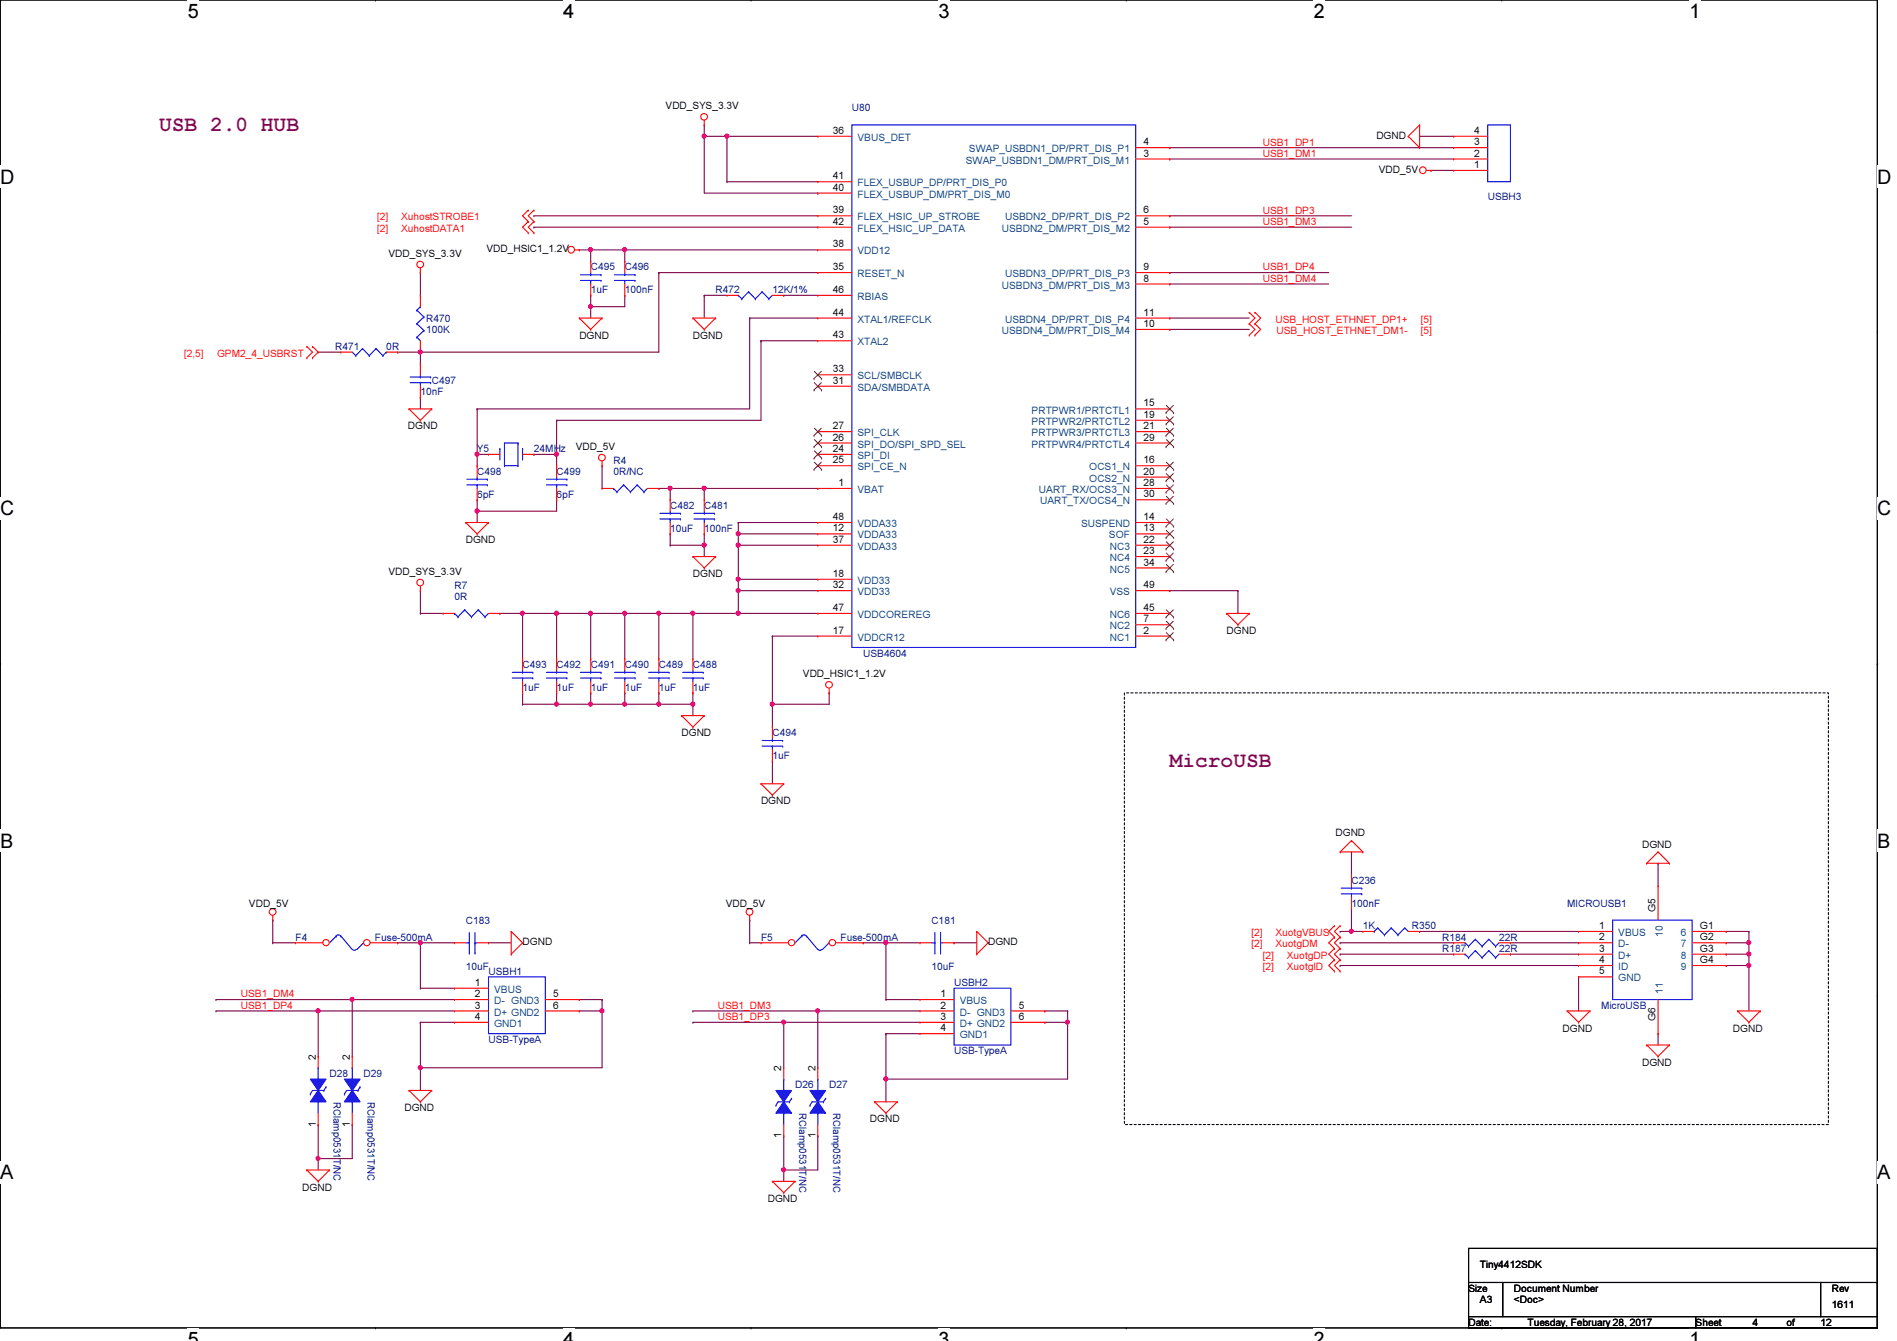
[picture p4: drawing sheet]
<svg xmlns="http://www.w3.org/2000/svg" width="297mm" height="210mm" viewBox="0 0 297 210" stroke-linecap="round" stroke-linejoin="round" font-family="sans-serif">
<defs><g id="words">
<g font-size="3.3" fill="#800080">
<text x="24.9" y="20.5">USB 2.0 HUB</text>
<text x="183.2" y="120.1">MicroUSB</text>
</g>
<g font-size="3.1">
<text x="29.4" y="2.8">5</text>
<text x="88.2" y="2.8">4</text>
<text x="147" y="2.8">3</text>
<text x="205.7" y="2.8">2</text>
<text x="264.5" y="2.8">1</text>
<text x="0" y="28.7">D</text>
<text x="294" y="28.7">D</text>
<text x="0" y="80.7">C</text>
<text x="294" y="80.7">C</text>
<text x="0" y="132.7">B</text>
<text x="294" y="132.7">B</text>
<text x="0" y="184.6">A</text>
<text x="294" y="184.6">A</text>
<text x="29.4" y="210.7">5</text>
<text x="88.2" y="210.7">4</text>
<text x="147" y="210.7">3</text>
<text x="205.7" y="210.7">2</text>
<text x="264.5" y="210.7">1</text>
</g>
<g font-size="1.6">
<text x="104.2" y="17.1">VDD_SYS_3.3V</text>
<text x="130.4" y="21">36</text>
<text x="179.1" y="22.7">4</text>
<text x="215.5" y="21.7">DGND</text>
<text x="230.8" y="22.7">3</text>
<text x="230.8" y="21">4</text>
<text x="130.4" y="29.8">40</text>
<text x="130.4" y="28.1">41</text>
<text x="179.1" y="24.5">3</text>
<text x="215.9" y="27.1">VDD_5V</text>
<text x="230.8" y="26.3">1</text>
<text x="230.8" y="24.5">2</text>
<text x="130.4" y="33.4">39</text>
<text x="130.4" y="35.2">42</text>
<text x="179.1" y="35.2">5</text>
<text x="179.1" y="33.4">6</text>
<text x="60.8" y="40.2">VDD_SYS_3.3V</text>
<text x="76.2" y="39.5">VDD_HSIC1_1.2V</text>
<text x="130.4" y="38.7">38</text>
<text x="130.4" y="42.3">35</text>
<text x="130.4" y="45.8">46</text>
<text x="179.1" y="44.1">8</text>
<text x="179.1" y="42.3">9</text>
<text x="90.7" y="53">DGND</text>
<text x="108.5" y="53">DGND</text>
<text x="130.4" y="53">43</text>
<text x="130.4" y="49.4">44</text>
<text x="179.1" y="51.2">10</text>
<text x="179.1" y="49.4">11</text>
<text x="130.4" y="58.3">33</text>
<text x="130.4" y="60.1">31</text>
<text x="179.1" y="63.6">15</text>
<text x="179.1" y="65.4">19</text>
<text x="63.9" y="67.2">DGND</text>
<text x="90.2" y="70.4">VDD_5V</text>
<text x="130.4" y="70.7">24</text>
<text x="130.4" y="69">26</text>
<text x="130.4" y="67.2">27</text>
<text x="179.1" y="67.2">21</text>
<text x="179.1" y="69">29</text>
<text x="130.4" y="72.5">25</text>
<text x="131.3" y="76.1">1</text>
<text x="179.1" y="72.5">16</text>
<text x="179.1" y="74.3">20</text>
<text x="179.1" y="76.1">28</text>
<text x="179.1" y="77.9">30</text>
<text x="130.4" y="83.2">12</text>
<text x="130.4" y="81.4">48</text>
<text x="179.1" y="83.2">13</text>
<text x="179.1" y="81.4">14</text>
<text x="72.9" y="85">DGND</text>
<text x="130.4" y="85">37</text>
<text x="179.1" y="85">22</text>
<text x="179.1" y="86.7">23</text>
<text x="179.1" y="88.5">34</text>
<text x="60.8" y="90">VDD_SYS_3.3V</text>
<text x="108.5" y="90.3">DGND</text>
<text x="130.4" y="90.3">18</text>
<text x="130.4" y="92.1">32</text>
<text x="130.4" y="95.6">47</text>
<text x="179.1" y="95.6">45</text>
<text x="179.1" y="92.1">49</text>
<text x="130.4" y="99.2">17</text>
<text x="179.1" y="99.2">2</text>
<text x="179.1" y="97.4">7</text>
<text x="192.1" y="99.2">DGND</text>
<text x="125.7" y="106">VDD_HSIC1_1.2V</text>
<text x="106.7" y="115.2">DGND</text>
<text x="119.2" y="125.9">DGND</text>
<text x="209.1" y="130.9">DGND</text>
<text x="257.1" y="132.7">DGND</text>
<text x="39" y="141.9">VDD_5V</text>
<text x="113.7" y="141.9">VDD_5V</text>
<text x="259.2" y="142.8" transform="rotate(-90 259.2 142.8)">G5</text>
<text x="81.8" y="148">DGND</text>
<text x="154.7" y="148">DGND</text>
<text x="250.4" y="145.4">1</text>
<text x="250.4" y="147.2">2</text>
<text x="250.4" y="149">3</text>
<text x="266.2" y="145.4">G1</text>
<text x="266.2" y="147.2">G2</text>
<text x="266.2" y="149">G3</text>
<text x="74.4" y="154.3">1</text>
<text x="250.4" y="150.7">4</text>
<text x="250.4" y="152.5">5</text>
<text x="266.2" y="150.7">G4</text>
<text x="74.4" y="156.1">2</text>
<text x="74.4" y="157.9">3</text>
<text x="74.4" y="159.6">4</text>
<text x="86.6" y="156.1">5</text>
<text x="86.6" y="157.9">6</text>
<text x="147.3" y="156.1">1</text>
<text x="147.3" y="157.9">2</text>
<text x="147.3" y="159.6">3</text>
<text x="147.3" y="161.4">4</text>
<text x="159.5" y="157.9">5</text>
<text x="159.5" y="159.6">6</text>
<text x="244.7" y="161.5">DGND</text>
<text x="259.2" y="159.9" transform="rotate(-90 259.2 159.9)">G6</text>
<text x="271.4" y="161.5">DGND</text>
<text x="49.4" y="165.9" transform="rotate(-90 49.4 165.9)">2</text>
<text x="54.8" y="165.9" transform="rotate(-90 54.8 165.9)">2</text>
<text x="122.3" y="167.7" transform="rotate(-90 122.3 167.7)">2</text>
<text x="127.7" y="167.7" transform="rotate(-90 127.7 167.7)">2</text>
<text x="257.1" y="166.8">DGND</text>
<text x="63.3" y="173.9">DGND</text>
<text x="49.4" y="176.4" transform="rotate(-90 49.4 176.4)">1</text>
<text x="54.8" y="176.4" transform="rotate(-90 54.8 176.4)">1</text>
<text x="122.3" y="178.1" transform="rotate(-90 122.3 178.1)">1</text>
<text x="127.7" y="178.1" transform="rotate(-90 127.7 178.1)">1</text>
<text x="136.2" y="175.7">DGND</text>
<text x="47.3" y="186.4">DGND</text>
<text x="120.2" y="188.1">DGND</text>
<text x="230" y="202.2">Size</text>
<text x="231.7" y="198.5">Tiny4412SDK</text>
<text x="231.7" y="204">A3</text>
<text x="237.1" y="204">&lt;Doc&gt;</text>
<text x="237.1" y="202.2">Document Number</text>
<text x="286.8" y="202.2">Rev</text>
<text x="230" y="207.5">Date:</text>
<text x="239.2" y="207.5">Tuesday, February 28, 2017</text>
<text x="265.5" y="207.5">Sheet</text>
<text x="274.4" y="207.5">4</text>
<text x="279.7" y="207.5">of</text>
<text x="285.1" y="207.5">12</text>
<text x="286.8" y="204.7">1611</text>
</g>
<g font-size="1.6" fill="#000080">
<text x="133.4" y="17.4">U80</text>
<text x="233" y="31.3">USBH3</text>
<text x="92.5" y="42.3">C495</text>
<text x="92.5" y="45.9">1uF</text>
<text x="97.8" y="42.3">C496</text>
<text x="97.8" y="45.9">100nF</text>
<text x="112.1" y="45.9">R472</text>
<text x="120.9" y="45.9">12K/1%</text>
<text x="66.7" y="50.3">R470</text>
<text x="66.7" y="52.1">100K</text>
<text x="52.5" y="54.8">R471</text>
<text x="60.5" y="54.8">0R</text>
<text x="65.8" y="61.9">10nF</text>
<text x="67.6" y="60.1">C497</text>
<text x="74.7" y="70.8">Y5</text>
<text x="83.6" y="70.8">24MHz</text>
<text x="74.7" y="74.3">C498</text>
<text x="74.7" y="77.9">6pF</text>
<text x="87.2" y="74.3">C499</text>
<text x="87.2" y="77.9">6pF</text>
<text x="96.1" y="72.6">R4</text>
<text x="96.1" y="74.3">0R/NC</text>
<text x="104.9" y="79.7">C482</text>
<text x="104.9" y="83.2">10uF</text>
<text x="110.3" y="79.7">C481</text>
<text x="110.3" y="83.2">100nF</text>
<text x="71.2" y="92.1">R7</text>
<text x="71.2" y="93.9">0R</text>
<text x="81.8" y="104.6">C493</text>
<text x="87.2" y="104.6">C492</text>
<text x="92.5" y="104.6">C491</text>
<text x="97.8" y="104.6">C490</text>
<text x="103.2" y="104.6">C489</text>
<text x="108.5" y="104.6">C488</text>
<text x="135.2" y="102.8">USB4604</text>
<text x="81.8" y="108.1">1uF</text>
<text x="87.2" y="108.1">1uF</text>
<text x="92.5" y="108.1">1uF</text>
<text x="97.8" y="108.1">1uF</text>
<text x="103.2" y="108.1">1uF</text>
<text x="108.5" y="108.1">1uF</text>
<text x="120.9" y="115.2">C494</text>
<text x="120.9" y="118.8">1uF</text>
<text x="211.6" y="138.3">C236</text>
<text x="211.6" y="141.9">100nF</text>
<text x="245.4" y="141.9">MICROUSB1</text>
<text x="46.3" y="147.2">F4</text>
<text x="58.7" y="147.2">Fuse-500mA</text>
<text x="72.9" y="144.6">C183</text>
<text x="119.2" y="147.2">F5</text>
<text x="131.6" y="147.2">Fuse-500mA</text>
<text x="145.8" y="144.6">C181</text>
<text x="213.4" y="145.5">1K</text>
<text x="221.1" y="145.5">R350</text>
<text x="225.8" y="149">R187</text>
<text x="225.8" y="147.2">R184</text>
<text x="234.7" y="149">22R</text>
<text x="234.7" y="147.2">22R</text>
<text x="72.9" y="151.8">10uF</text>
<text x="76.5" y="152.6">USBH1</text>
<text x="145.8" y="151.8">10uF</text>
<text x="149.4" y="154.3">USBH2</text>
<text x="250.7" y="157.9">MicroUSB</text>
<text x="76.5" y="163.2">USB-TypeA</text>
<text x="149.4" y="165">USB-TypeA</text>
<text x="51.6" y="168.6">D28</text>
<text x="52.2" y="172.5" transform="rotate(90 52.2 172.5)">RClamp0531T/NC</text>
<text x="56.9" y="168.6">D29</text>
<text x="57.6" y="172.5" transform="rotate(90 57.6 172.5)">RClamp0531T/NC</text>
<text x="124.5" y="170.3">D26</text>
<text x="129.8" y="170.3">D27</text>
<text x="125.1" y="174.2" transform="rotate(90 125.1 174.2)">RClamp0531T/NC</text>
<text x="130.5" y="174.2" transform="rotate(90 130.5 174.2)">RClamp0531T/NC</text>
</g>
<g font-size="1.6" fill="#004080">
<text x="134.3" y="22.1">VBUS_DET</text>
<text x="151.7" y="23.8">SWAP_USBDN1_DP/PRT_DIS_P1</text>
<text x="134.3" y="29.2">FLEX_USBUP_DP/PRT_DIS_P0</text>
<text x="151.2" y="25.6">SWAP_USBDN1_DM/PRT_DIS_M1</text>
<text x="134.3" y="34.5">FLEX_HSIC_UP_STROBE</text>
<text x="134.3" y="30.9">FLEX_USBUP_DM/PRT_DIS_M0</text>
<text x="157.4" y="34.5">USBDN2_DP/PRT_DIS_P2</text>
<text x="134.3" y="39.8">VDD12</text>
<text x="134.3" y="36.3">FLEX_HSIC_UP_DATA</text>
<text x="156.9" y="36.3">USBDN2_DM/PRT_DIS_M2</text>
<text x="134.3" y="43.4">RESET_N</text>
<text x="134.3" y="46.9">RBIAS</text>
<text x="156.9" y="45.2">USBDN3_DM/PRT_DIS_M3</text>
<text x="157.4" y="43.4">USBDN3_DP/PRT_DIS_P3</text>
<text x="134.3" y="50.5">XTAL1/REFCLK</text>
<text x="156.9" y="52.3">USBDN4_DM/PRT_DIS_M4</text>
<text x="157.4" y="50.5">USBDN4_DP/PRT_DIS_P4</text>
<text x="134.3" y="59.4">SCL/SMBCLK</text>
<text x="134.3" y="54.1">XTAL2</text>
<text x="134.3" y="61.2">SDA/SMBDATA</text>
<text x="161.5" y="64.7">PRTPWR1/PRTCTL1</text>
<text x="134.3" y="71.8">SPI_DI</text>
<text x="134.3" y="70.1">SPI_DO/SPI_SPD_SEL</text>
<text x="134.3" y="68.3">SPI_CLK</text>
<text x="161.5" y="66.5">PRTPWR2/PRTCTL2</text>
<text x="161.5" y="68.3">PRTPWR3/PRTCTL3</text>
<text x="161.5" y="70.1">PRTPWR4/PRTCTL4</text>
<text x="134.3" y="77.2">VBAT</text>
<text x="134.3" y="73.6">SPI_CE_N</text>
<text x="162.7" y="77.2">UART_RX/OCS3_N</text>
<text x="170.6" y="73.6">OCS1_N</text>
<text x="170.6" y="75.4">OCS2_N</text>
<text x="134.3" y="82.5">VDDA33</text>
<text x="162.9" y="79">UART_TX/OCS4_N</text>
<text x="169.3" y="82.5">SUSPEND</text>
<text x="134.3" y="84.3">VDDA33</text>
<text x="134.3" y="86.1">VDDA33</text>
<text x="173.6" y="84.3">SOF</text>
<text x="173.8" y="86.1">NC3</text>
<text x="173.8" y="87.8">NC4</text>
<text x="173.8" y="89.6">NC5</text>
<text x="134.3" y="91.4">VDD33</text>
<text x="134.3" y="93.2">VDD33</text>
<text x="173.8" y="93.2">VSS</text>
<text x="134.3" y="100.3">VDDCR12</text>
<text x="134.3" y="96.7">VDDCOREREG</text>
<text x="173.8" y="100.3">NC1</text>
<text x="173.8" y="98.5">NC2</text>
<text x="173.8" y="96.7">NC6</text>
<text x="253.4" y="146.5">VBUS</text>
<text x="253.4" y="148.3">D-</text>
<text x="260.4" y="146.7" transform="rotate(-90 260.4 146.7)">10</text>
<text x="263.2" y="146.5">6</text>
<text x="263.2" y="148.3">7</text>
<text x="77.4" y="155.4">VBUS</text>
<text x="253.4" y="150.1">D+</text>
<text x="253.4" y="151.8">ID</text>
<text x="253.4" y="153.6">GND</text>
<text x="260.4" y="155.6" transform="rotate(-90 260.4 155.6)">11</text>
<text x="263.2" y="150.1">8</text>
<text x="263.2" y="151.8">9</text>
<text x="77.4" y="157.2">D- GND3</text>
<text x="77.4" y="159">D+ GND2</text>
<text x="77.4" y="160.7">GND1</text>
<text x="150.3" y="157.2">VBUS</text>
<text x="150.3" y="159">D- GND3</text>
<text x="150.3" y="160.7">D+ GND2</text>
<text x="150.3" y="162.5">GND1</text>
</g>
<g font-size="1.6" fill="#f00">
<text x="197.7" y="22.8">USB1_DP1</text>
<text x="197.7" y="24.6">USB1_DM1</text>
<text x="59.1" y="34.5">[2]</text>
<text x="62.8" y="34.5">XuhostSTROBE1</text>
<text x="197.7" y="35.2">USB1_DM3</text>
<text x="197.7" y="33.4">USB1_DP3</text>
<text x="59.1" y="36.3">[2]</text>
<text x="62.8" y="36.3">XuhostDATA1</text>
<text x="197.7" y="44.1">USB1_DM4</text>
<text x="197.7" y="42.3">USB1_DP4</text>
<text x="199.7" y="50.5">USB_HOST_ETHNET_DP1+</text>
<text x="199.9" y="52.3">USB_HOST_ETHNET_DM1-</text>
<text x="222.5" y="52.3">[5]</text>
<text x="222.5" y="50.5">[5]</text>
<text x="28.8" y="55.8">[2,5]</text>
<text x="34" y="55.8">GPM2_4_USBRST</text>
<text x="196" y="148.3">[2]</text>
<text x="196" y="146.5">[2]</text>
<text x="199.7" y="148.3">XuotgDM</text>
<text x="199.7" y="146.5">XuotgVBUS</text>
<text x="197.7" y="150.1">[2]</text>
<text x="197.7" y="151.8">[2]</text>
<text x="201.5" y="150.1">XuotgDP</text>
<text x="201.5" y="151.8">XuotgID</text>
<text x="37.7" y="156.1">USB1_DM4</text>
<text x="37.7" y="157.9">USB1_DP4</text>
<text x="112.4" y="159.7">USB1_DP3</text>
<text x="112.4" y="157.9">USB1_DM3</text>
</g>
</g></defs>
<path d="M0 0h294v207.9h-294z" fill="none" stroke="#000" stroke-width=".17"/>
<g fill="#fff">
<path d="M29.4 0h1.8v3.5h-1.8z"/>
<path d="M29.4 207.9h1.8v2h-1.8z"/>
</g>
<path d="M58.8 0h.1M58.8 207.9h.1" fill="none" stroke="#000" stroke-width=".17"/>
<g fill="#fff">
<path d="M88.2 0h1.7v3.5h-1.7z"/>
<path d="M88.2 207.9h1.7v2h-1.7z"/>
</g>
<path d="M117.6 0h.1M117.6 207.9h.1" fill="none" stroke="#000" stroke-width=".17"/>
<g fill="#fff">
<path d="M147 0h1.7v3.5h-1.7z"/>
<path d="M147 207.9h1.7v2h-1.7z"/>
</g>
<path d="M176.4 0h.1M176.4 207.9h.1" fill="none" stroke="#000" stroke-width=".17"/>
<g fill="#fff">
<path d="M205.7 0h1.8v3.5h-1.8z"/>
<path d="M205.7 207.9h1.8v2h-1.8z"/>
</g>
<path d="M235.2 0h.1M235.2 207.9h.1" fill="none" stroke="#000" stroke-width=".17"/>
<g fill="#fff">
<path d="M264.5 0h1.8v3.5h-1.8z"/>
<path d="M264.5 207.9h1.8v2h-1.8z"/>
<path d="M0 26h2.3v3.4h-2.3z"/>
<path d="M294 26h2.2v3.4h-2.2z"/>
<path d="M0 77.9h2.3v3.5h-2.3z"/>
<path d="M294 77.9h2.2v3.5h-2.2z"/>
</g>
<path d="M0 51.9h.1M294 51.9h.1" fill="none" stroke="#000" stroke-width=".17"/>
<g fill="#fff">
<path d="M0 129.9h2.1v3.4h-2.1z"/>
<path d="M294 129.9h2v3.4h-2z"/>
</g>
<path d="M0 103.9h.1M294 103.9h.1" fill="none" stroke="#000" stroke-width=".17"/>
<path d="M0 103.9h.1M294 103.9h.1" fill="none" stroke="#000" stroke-width=".16"/>
<g fill="#fff">
<path d="M0 181.8h2.1v3.5h-2.1z"/>
<path d="M294 181.8h2v3.5h-2z"/>
</g>
<path d="M0 155.9h.1M294 155.9h.1" fill="none" stroke="#000" stroke-width=".17"/>
<path d="M176.1 108.5h110.2v67.5h-110.2z" fill="none" stroke="#000" stroke-width=".17" stroke-dasharray=".3 .3"/>
<path d="M128.1 158.2h.1M128.1 158.2h16M163.6 158.2h.1M163.6 158.2h3.6M138.7 161.8h.1M138.7 161.8v7.1M138.7 161.8h5.4" fill="none" stroke="#800040" stroke-width=".17"/>
<circle cx="128" cy="158.2" r=".32" fill="#f0f"/>
<circle cx="128" cy="158.2" r=".32" fill="none" stroke="#f0f" stroke-width=".17"/>
<path d="M122.7 160h.1M122.7 160h21.4" fill="none" stroke="#800040" stroke-width=".17"/>
<circle cx="122.7" cy="160" r=".32" fill="#f0f"/>
<circle cx="122.7" cy="160" r=".32" fill="none" stroke="#f0f" stroke-width=".17"/>
<path d="M167.2 158.2h.1M167.2 158.2v1.8h-3.6M138.7 168.9h.1M138.7 168.9h28.5M163.6 160h.1" fill="none" stroke="#800040" stroke-width=".17"/>
<circle cx="138.7" cy="168.9" r=".32" fill="#f0f"/>
<circle cx="138.7" cy="168.9" r=".32" fill="none" stroke="#f0f" stroke-width=".17"/>
<path d="M138.7 147.6h.1M138.7 147.6v8.9M138.7 168.9h.1M138.7 168.9v3.6" fill="none" stroke="#800040" stroke-width=".17"/>
<circle cx="138.7" cy="147.5" r=".32" fill="#f0f"/>
<circle cx="138.7" cy="147.5" r=".32" fill="none" stroke="#f0f" stroke-width=".17"/>
<path d="M138.7 156.5h.1M138.7 156.5h5.4M167.2 160h.1M167.2 160v8.9" fill="none" stroke="#800040" stroke-width=".17"/>
<circle cx="167.1" cy="160" r=".32" fill="#f0f"/>
<circle cx="167.1" cy="160" r=".32" fill="none" stroke="#f0f" stroke-width=".17"/>
<path d="M49.8 158.2h.1M49.8 158.2h21.4M65.8 160h.1M65.8 160h5.4" fill="none" stroke="#800040" stroke-width=".17"/>
<circle cx="49.8" cy="158.2" r=".32" fill="#f0f"/>
<circle cx="49.8" cy="158.2" r=".32" fill="none" stroke="#f0f" stroke-width=".17"/>
<path d="M55.2 156.5h.1M55.2 156.5h16M90.7 156.5h.1M90.7 156.5h3.6M94.3 156.5h.1M94.3 156.5v1.7M65.8 160h.1M65.8 160v7.1" fill="none" stroke="#800040" stroke-width=".17"/>
<circle cx="55.1" cy="156.4" r=".32" fill="#f0f"/>
<circle cx="55.1" cy="156.4" r=".32" fill="none" stroke="#f0f" stroke-width=".17"/>
<path d="M90.7 158.2h.1M90.7 158.2h3.6M65.8 167.1h.1M65.8 167.1h28.5" fill="none" stroke="#800040" stroke-width=".17"/>
<circle cx="65.8" cy="167.1" r=".32" fill="#f0f"/>
<circle cx="65.8" cy="167.1" r=".32" fill="none" stroke="#f0f" stroke-width=".17"/>
<path d="M65.8 154.7h.1M65.8 154.7h5.4M94.3 158.2h.1M94.3 158.2v8.9M65.8 167.1h.1M65.8 167.1v3.6" fill="none" stroke="#800040" stroke-width=".17"/>
<circle cx="94.2" cy="158.2" r=".32" fill="#f0f"/>
<circle cx="94.2" cy="158.2" r=".32" fill="none" stroke="#f0f" stroke-width=".17"/>
<path d="M65.8 147.6h.1M65.8 147.6v7.1M65.8 147.6h5.4M117.4 144h.1M117.4 144v3.6M138.7 147.6h.1M138.7 147.6h5.4M149.4 147.6h.1M149.4 147.6h3.5" fill="none" stroke="#800040" stroke-width=".17"/>
<circle cx="65.8" cy="147.5" r=".32" fill="#f0f"/>
<circle cx="65.8" cy="147.5" r=".32" fill="none" stroke="#f0f" stroke-width=".17"/>
<path d="M42.7 144h.1M42.7 144v3.6M76.5 147.6h.1M76.5 147.6h3.5M122.7 183.1h.1M122.7 183.1h5.4M122.7 183.1v1.8" fill="none" stroke="#800040" stroke-width=".17"/>
<circle cx="122.7" cy="183.1" r=".32" fill="#f0f"/>
<circle cx="122.7" cy="183.1" r=".32" fill="none" stroke="#f0f" stroke-width=".17"/>
<g fill="none" stroke="#800040" stroke-width=".17">
<path d="M108.5 158.2h.1M108.5 158.2h19.6M128.1 158.2h.1M128.1 158.2v8.9M108.5 160h.1M108.5 160h14.2M122.7 160h.1M122.7 177.8h.1M122.7 160v7.1M122.7 177.8v5.3M128.1 177.8h.1M128.1 177.8v5.3"/>
<path d="M49.8 181.4h.1M49.8 181.4h5.4M49.8 181.4v1.7"/>
</g>
<circle cx="49.8" cy="181.3" r=".32" fill="#f0f"/>
<circle cx="49.8" cy="181.3" r=".32" fill="none" stroke="#f0f" stroke-width=".17"/>
<g fill="none" stroke="#800040" stroke-width=".17">
<path d="M113.8 28.4h.1M113.8 21.3h.1M113.8 28.4h14.3M113.8 21.3v7.1M33.8 156.5h.1M33.8 158.2h.1M33.8 156.5h21.4M33.8 158.2h16M49.8 158.2h.1M49.8 158.2v7.2M55.2 156.5h.1M55.2 156.5v8.9"/>
<path d="M49.8 176h.1M49.8 176v5.4M55.2 176h.1M55.2 176v5.4"/>
</g>
<circle cx="113.8" cy="21.3" r=".32" fill="#f0f"/>
<circle cx="113.8" cy="21.3" r=".32" fill="none" stroke="#f0f" stroke-width=".17"/>
<path d="M83.6 35.6h.1M83.6 33.8h.1M83.6 35.6h44.5M83.6 33.8h44.5M110.3 21.3h.1M110.3 21.3v8.9h17.8M128.1 30.2h.1M110.3 76.5h.1M110.3 76.5v1.7" fill="none" stroke="#800040" stroke-width=".17"/>
<circle cx="110.3" cy="76.4" r=".32" fill="#f0f"/>
<circle cx="110.3" cy="76.4" r=".32" fill="none" stroke="#f0f" stroke-width=".17"/>
<path d="M94.3 72.9h.1M94.3 72.9v3.6M104.9 76.5h5.4M110.3 76.5h.1M110.3 85.3h.1M110.3 85.3v1.8M115.6 81.8h.1M115.6 81.8h12.5" fill="none" stroke="#800040" stroke-width=".17"/>
<circle cx="110.3" cy="85.3" r=".32" fill="#f0f"/>
<circle cx="110.3" cy="85.3" r=".32" fill="none" stroke="#f0f" stroke-width=".17"/>
<path d="M115.6 90.7h.1M115.6 92.5h.1M115.6 90.7h12.5M115.6 92.5h12.5" fill="none" stroke="#800040" stroke-width=".17"/>
<circle cx="115.6" cy="92.4" r=".32" fill="#f0f"/>
<circle cx="115.6" cy="92.4" r=".32" fill="none" stroke="#f0f" stroke-width=".17"/>
<path d="M115.6 96h.1M115.6 96h12.5" fill="none" stroke="#800040" stroke-width=".17"/>
<circle cx="115.6" cy="96" r=".32" fill="#f0f"/>
<circle cx="115.6" cy="96" r=".32" fill="none" stroke="#f0f" stroke-width=".17"/>
<path d="M115.6 81.8h.1M115.6 83.6h.1M115.6 81.8v1.8M115.6 83.6h12.5" fill="none" stroke="#800040" stroke-width=".17"/>
<circle cx="115.6" cy="83.5" r=".32" fill="#f0f"/>
<circle cx="115.6" cy="83.5" r=".32" fill="none" stroke="#f0f" stroke-width=".17"/>
<path d="M115.6 85.3h.1M115.6 85.3v5.4" fill="none" stroke="#800040" stroke-width=".17"/>
<circle cx="115.6" cy="90.7" r=".32" fill="#f0f"/>
<circle cx="115.6" cy="90.7" r=".32" fill="none" stroke="#f0f" stroke-width=".17"/>
<circle cx="115.6" cy="85.3" r=".32" fill="#f0f"/>
<circle cx="115.6" cy="85.3" r=".32" fill="none" stroke="#f0f" stroke-width=".17"/>
<path d="M104.9 76.5h.1M104.9 76.5v1.7M104.9 83.6h.1M104.9 83.6v1.7M115.6 85.3h.1M115.6 90.7h.1M115.6 83.6h.1M115.6 85.3h12.5M115.6 83.6v1.7M115.6 90.7v1.8" fill="none" stroke="#800040" stroke-width=".17"/>
<circle cx="104.9" cy="76.4" r=".32" fill="#f0f"/>
<circle cx="104.9" cy="76.4" r=".32" fill="none" stroke="#f0f" stroke-width=".17"/>
<g fill="none" stroke="#800040" stroke-width=".17">
<path d="M103.2 76.5h.1M103.2 76.5h1.7M104.9 85.3h.1M104.9 85.3h5.4M81.8 108.5h.1M81.8 108.5v1.7M87.2 108.5h.1M87.2 108.5v1.7M103.2 110.2h.1M103.2 110.2h5.3M108.5 110.2h.1M108.5 108.5h.1"/>
<path d="M108.5 108.5v3.5"/>
</g>
<circle cx="108.5" cy="110.2" r=".32" fill="#f0f"/>
<circle cx="108.5" cy="110.2" r=".32" fill="none" stroke="#f0f" stroke-width=".17"/>
<circle cx="103.1" cy="110.2" r=".32" fill="#f0f"/>
<circle cx="103.1" cy="110.2" r=".32" fill="none" stroke="#f0f" stroke-width=".17"/>
<path d="M87.2 110.2h.1M87.2 110.2h5.3M97.8 108.5h.1M97.8 108.5v1.7" fill="none" stroke="#800040" stroke-width=".17"/>
<circle cx="87.1" cy="110.2" r=".32" fill="#f0f"/>
<circle cx="87.1" cy="110.2" r=".32" fill="none" stroke="#f0f" stroke-width=".17"/>
<path d="M103.2 96h.1M103.2 96v7.1M81.8 110.2h.1M81.8 110.2h5.4M92.5 108.5h.1M92.5 108.5v1.7M97.8 110.2h.1M97.8 110.2h5.4" fill="none" stroke="#800040" stroke-width=".17"/>
<circle cx="97.8" cy="110.2" r=".32" fill="#f0f"/>
<circle cx="97.8" cy="110.2" r=".32" fill="none" stroke="#f0f" stroke-width=".17"/>
<path d="M92.5 110.2h.1M92.5 110.2h5.3M103.2 108.5h.1M103.2 108.5v1.7" fill="none" stroke="#800040" stroke-width=".17"/>
<circle cx="92.5" cy="110.2" r=".32" fill="#f0f"/>
<circle cx="92.5" cy="110.2" r=".32" fill="none" stroke="#f0f" stroke-width=".17"/>
<path d="M87.2 96h.1M87.2 96v7.1" fill="none" stroke="#800040" stroke-width=".17"/>
<circle cx="87.1" cy="96" r=".32" fill="#f0f"/>
<circle cx="87.1" cy="96" r=".32" fill="none" stroke="#f0f" stroke-width=".17"/>
<path d="M97.8 96h.1M97.8 96h5.4" fill="none" stroke="#800040" stroke-width=".17"/>
<circle cx="103.1" cy="96" r=".32" fill="#f0f"/>
<circle cx="103.1" cy="96" r=".32" fill="none" stroke="#f0f" stroke-width=".17"/>
<circle cx="97.8" cy="96" r=".32" fill="#f0f"/>
<circle cx="97.8" cy="96" r=".32" fill="none" stroke="#f0f" stroke-width=".17"/>
<path d="M87.2 96h.1M87.2 96h5.3M92.5 96h.1M92.5 96v7.1M97.8 96h.1M97.8 96v7.1M103.2 96h.1M103.2 96h5.3" fill="none" stroke="#800040" stroke-width=".17"/>
<circle cx="92.5" cy="96" r=".32" fill="#f0f"/>
<circle cx="92.5" cy="96" r=".32" fill="none" stroke="#f0f" stroke-width=".17"/>
<path d="M81.8 96h.1M81.8 96v7.1" fill="none" stroke="#800040" stroke-width=".17"/>
<circle cx="81.8" cy="96" r=".32" fill="#f0f"/>
<circle cx="81.8" cy="96" r=".32" fill="none" stroke="#f0f" stroke-width=".17"/>
<path d="M81.8 96h.1M81.8 96h5.4M108.5 96h.1M108.5 96v7.1M115.6 92.5h.1M115.6 92.5v3.5h-7.1" fill="none" stroke="#800040" stroke-width=".17"/>
<circle cx="108.5" cy="96" r=".32" fill="#f0f"/>
<circle cx="108.5" cy="96" r=".32" fill="none" stroke="#f0f" stroke-width=".17"/>
<path d="M92.5 96h.1M92.5 96h5.3M120.9 99.6h.1M120.9 99.6v14.2M120.9 110.2h.1M120.9 110.2h8.9" fill="none" stroke="#800040" stroke-width=".17"/>
<circle cx="120.9" cy="110.2" r=".32" fill="#f0f"/>
<circle cx="120.9" cy="110.2" r=".32" fill="none" stroke="#f0f" stroke-width=".17"/>
<path d="M92.5 39.1h.1M92.5 39.1v1.8M97.8 39.1h.1M97.8 39.1h30.3M120.9 99.6h.1M120.9 99.6h7.2" fill="none" stroke="#800040" stroke-width=".17"/>
<circle cx="97.8" cy="39.1" r=".32" fill="#f0f"/>
<circle cx="97.8" cy="39.1" r=".32" fill="none" stroke="#f0f" stroke-width=".17"/>
<path d="M90.7 39.1h.1M90.7 39.1h1.8M92.5 48h.1M92.5 48v1.8" fill="none" stroke="#800040" stroke-width=".17"/>
<circle cx="92.5" cy="48" r=".32" fill="#f0f"/>
<circle cx="92.5" cy="48" r=".32" fill="none" stroke="#f0f" stroke-width=".17"/>
<path d="M92.5 39.1h.1M92.5 39.1h5.3M92.5 48h.1M97.8 46.2h.1M97.8 46.2v1.8h-5.3" fill="none" stroke="#800040" stroke-width=".17"/>
<circle cx="92.5" cy="39.1" r=".32" fill="#f0f"/>
<circle cx="92.5" cy="39.1" r=".32" fill="none" stroke="#f0f" stroke-width=".17"/>
<path d="M97.8 39.1h.1M97.8 39.1v1.8M65.8 55.1h.1M65.8 55.1v1.8M65.8 55.1h37.4M183.2 92.5h.1M183.2 92.5h10.6M193.8 92.5h.1M193.8 92.5v3.5" fill="none" stroke="#800040" stroke-width=".17"/>
<circle cx="65.8" cy="55.1" r=".32" fill="#f0f"/>
<circle cx="65.8" cy="55.1" r=".32" fill="none" stroke="#f0f" stroke-width=".17"/>
<g fill="none" stroke="#800040" stroke-width=".17">
<path d="M49.8 55.1h.1M49.8 55.1h3.6M62.3 55.1h.1M62.3 55.1h3.5M65.8 42.7h.1M65.8 42.7v3.5M92.5 46.2h.1M92.5 46.2v1.8M103.2 42.7h.1M103.2 42.7h24.9M103.2 42.7v12.4M110.3 46.2h.1"/>
<path d="M110.3 46.2h3.5M110.3 46.2v3.6M117.4 49.8h.1M117.4 49.8v14.2h-42.7M117.4 49.8h10.7M119.2 53.3h.1M119.2 53.3h8.9M122.7 46.2h.1M122.7 46.2h5.4M65.8 62.2h.1M65.8 62.2v1.8M74.7 64h.1"/>
<path d="M87.2 65.8h.1M87.2 65.8v5.3M120.9 119.1h.1M120.9 119.1v3.6"/>
</g>
<circle cx="87.1" cy="71.1" r=".32" fill="#f0f"/>
<circle cx="87.1" cy="71.1" r=".32" fill="none" stroke="#f0f" stroke-width=".17"/>
<path d="M119.2 53.3h.1M119.2 53.3v12.5h-32M74.7 71.1h.1M74.7 71.1h1.8M74.7 71.1v1.8M83.6 71.1h.1M83.6 71.1h3.6M87.2 65.8h.1" fill="none" stroke="#800040" stroke-width=".17"/>
<circle cx="74.7" cy="71.1" r=".32" fill="#f0f"/>
<circle cx="74.7" cy="71.1" r=".32" fill="none" stroke="#f0f" stroke-width=".17"/>
<path d="M87.2 71.1h.1M87.2 71.1v1.8M74.7 80h.1M74.7 80h12.5" fill="none" stroke="#800040" stroke-width=".17"/>
<circle cx="74.7" cy="80" r=".32" fill="#f0f"/>
<circle cx="74.7" cy="80" r=".32" fill="none" stroke="#f0f" stroke-width=".17"/>
<g fill="none" stroke="#800040" stroke-width=".17">
<path d="M110.3 19.6h.1M110.3 19.6v1.7M110.3 21.3h.1M110.3 21.3h17.8M113.8 21.3h.1M183.2 35.6h.1M183.2 33.8h.1M183.2 35.6h28.4M183.2 33.8h28.4M183.2 49.8h.1M183.2 44.4h.1M183.2 42.7h.1"/>
<path d="M183.2 51.6h.1M183.2 49.8h12.4M183.2 44.4h24.9M183.2 42.7h24.9M183.2 51.6h12.4M74.7 64h.1M74.7 78.2h.1M74.7 64v7.1M74.7 78.2v3.6M87.2 78.2h.1M87.2 78.2v1.8M74.7 80h.1"/>
<path d="M110.3 83.6h.1M110.3 83.6v1.7M129.8 108.5h.1M129.8 108.5v1.7"/>
</g>
<circle cx="110.3" cy="21.3" r=".32" fill="#f0f"/>
<circle cx="110.3" cy="21.3" r=".32" fill="none" stroke="#f0f" stroke-width=".17"/>
<g fill="none" stroke="#800040" stroke-width=".17">
<path d="M183.2 24.9h.1M183.2 23.1h.1M183.2 24.9h44.4M183.2 23.1h44.4M222.3 21.3h.1M222.3 21.3h5.3M224.1 26.7h.1M224.1 26.7h3.5M110.3 76.5h17.8M128.1 76.5h.1M65.8 96h.1M65.8 92.5h.1"/>
<path d="M65.8 96h3.6M65.8 92.5v3.5M78.3 96h.1M78.3 96h3.5M42.7 147.6h.1M42.7 147.6h3.6M62.3 147.6h.1M62.3 147.6h3.5M117.4 147.6h.1M117.4 147.6h1.8M135.2 147.6h.1M135.2 147.6h3.5"/>
<path d="M273.9 149.4h.1M273.9 149.4v1.7"/>
</g>
<circle cx="273.8" cy="149.3" r=".32" fill="#f0f"/>
<circle cx="273.8" cy="149.3" r=".32" fill="none" stroke="#f0f" stroke-width=".17"/>
<g fill="none" stroke="#800040" stroke-width=".17">
<path d="M259.6 135.1h.1M259.6 135.1v3.6M209.8 151.1h.1M209.8 147.6h.1M209.8 149.4h.1M209.8 149.4h17.8M209.8 147.6h17.8M209.8 151.1h37.4M211.6 145.8h.1M211.6 145.8h1.8M236.5 149.4h.1M236.5 147.6h.1"/>
<path d="M236.5 149.4h10.7M236.5 147.6h10.7M247.2 152.9h.1M247.2 152.9v5.3M270.3 145.8h.1M270.3 145.8h3.6M273.9 151.1h.1M273.9 151.1v7.1"/>
</g>
<circle cx="211.6" cy="145.8" r=".32" fill="#f0f"/>
<circle cx="211.6" cy="145.8" r=".32" fill="none" stroke="#f0f" stroke-width=".17"/>
<path d="M270.3 147.6h.1M270.3 147.6h3.6M273.9 145.8h.1M273.9 147.6h.1M273.9 145.8v3.6" fill="none" stroke="#800040" stroke-width=".17"/>
<circle cx="273.8" cy="147.5" r=".32" fill="#f0f"/>
<circle cx="273.8" cy="147.5" r=".32" fill="none" stroke="#f0f" stroke-width=".17"/>
<path d="M270.3 149.4h.1M270.3 151.1h.1M270.3 149.4h3.6M270.3 151.1h3.6" fill="none" stroke="#800040" stroke-width=".17"/>
<circle cx="273.8" cy="151.1" r=".32" fill="#f0f"/>
<circle cx="273.8" cy="151.1" r=".32" fill="none" stroke="#f0f" stroke-width=".17"/>
<path d="M211.6 133.3h.1M211.6 133.3v3.6M209.8 145.8h.1M211.6 142.2h.1M211.6 142.2v3.6h-1.8M222.3 145.8h.1M222.3 145.8h24.9M259.6 161.8h.1M259.6 161.8v1.8" fill="none" stroke="#800040" stroke-width=".17"/>
<g fill="none" stroke="#f00" stroke-width=".17">
<path d="M110.3 19.6h.1M110.3 18.8v.8M222.3 19.6h.1M222.3 19.6v3.5M222.3 19.6l-1.8 1.7M82.7 32.9h.1M82.7 34.7h.1M82.7 36.4h.1M82.7 32.9l-.9 .9 .9 .9M82.7 34.7l-.9 .9 .9 .8M83.6 32.9h.1M83.6 34.7h.1"/>
<path d="M83.6 36.4h.1M83.6 32.9l-.9 .9 .9 .9M83.6 34.7l-.9 .9 .9 .8M90 39.1h.7M90.7 39.1h.1M220.5 21.3h.1M220.5 21.3l1.8 1.8M222.3 23.1h.1M223.3 26.7h.8M224.1 26.7h.1M48 56h.1M48 54.2h.1"/>
<path d="M48 54.2l.9 .9-.9 .9M48.9 54.2h.1M48.9 56h.1M48.9 54.2l.9 .9-.9 .9M65.8 42.7h.1M65.8 42v.7M90.7 49.8h.1M90.7 49.8h3.6M90.7 49.8l1.8 1.8M92.5 51.6h.1M94.3 49.8h.1M94.3 49.8l-1.8 1.8"/>
<path d="M108.5 49.8h.1M108.5 49.8h3.6M108.5 49.8l1.8 1.8M110.3 51.6h.1M112.1 49.8h.1M112.1 49.8l-1.8 1.8M195.6 50.7h.1M195.6 52.5h.1M195.6 48.9h.1M195.6 50.7l.9 .9-.9 .9M195.6 48.9l.9 .9-.9 .9M196.5 50.7h.1"/>
<path d="M196.5 52.5h.1M196.5 48.9h.1M196.5 50.7l.9 .9-.9 .9M196.5 48.9l.9 .9-.9 .9M64 64h.1M64 64h3.6M64 64l1.8 1.8M65.8 65.8h.1M67.6 64h.1M67.6 64l-1.8 1.8M94.3 72.9h.1M94.3 72.2v.7"/>
<path d="M65.8 92.5h.1M65.8 91.7v.8M72.9 81.8h.1M72.9 81.8h3.6M72.9 81.8l1.8 1.8M74.7 83.6h.1M76.5 81.8h.1M76.5 81.8l-1.8 1.8M108.5 87.1h.1M108.5 87.1h3.6M108.5 87.1l1.8 1.8M110.3 88.9h.1"/>
<path d="M112.1 87.1h.1M112.1 87.1l-1.8 1.8M192.1 96h.1M192.1 96h3.5M192.1 96l1.7 1.8M193.8 97.8h.1M195.6 96h.1M195.6 96l-1.8 1.8M106.7 112h.1M106.7 112h3.6M106.7 112l1.8 1.8M108.5 113.8h.1"/>
<path d="M110.3 112h.1M110.3 112l-1.8 1.8M129.8 108.5h.1M129.8 107.7v.8M119.2 122.7h.1M119.2 122.7h3.5M119.2 122.7l1.7 1.8M120.9 124.5h.1M122.7 122.7h.1M122.7 122.7l-1.8 1.8M209.8 133.3h.1M209.8 133.3h3.6"/>
<path d="M211.6 131.6h.1M211.6 131.6l-1.8 1.7M211.6 131.6l1.8 1.7M213.4 133.3h.1M257.8 135.1h.1M257.8 135.1h3.6M259.6 133.3h.1M259.6 133.3l-1.8 1.8M259.6 133.3l1.8 1.8M261.4 135.1h.1M42.7 144h.1M42.7 143.3v.7"/>
<path d="M80 149.4h.1M80 145.8h.1M80 145.8v3.6M80 145.8l1.8 1.8M81.8 147.6h.1M81.8 147.6l-1.8 1.8M117.4 144h.1M117.4 143.3v.7M152.9 149.4h.1M152.9 145.8h.1M152.9 145.8v3.6M152.9 145.8l1.8 1.8"/>
<path d="M154.7 147.6h.1M154.7 147.6l-1.8 1.8M209 148.5h.1M209 150.2h.1M209 146.7h.1M209 152h.1M209 144.9h.1M209 148.5l-.9 .9 .9 .8M209 146.7l-.9 .9 .9 .9M209 150.2l-.9 .9 .9 .9M209 144.9l-.9 .9 .9 .9M209.8 148.5h.1"/>
<path d="M209.8 150.2h.1M209.8 146.7h.1M209.8 152h.1M209.8 144.9h.1M209.8 148.5l-.8 .9 .8 .8M209.8 146.7l-.8 .9 .8 .9M209.8 150.2l-.8 .9 .8 .9M209.8 144.9l-.8 .9 .8 .9M245.4 158.2h.1M245.4 158.2h3.6M245.4 158.2l1.8 1.8M249 158.2h.1"/>
<path d="M249 158.2l-1.8 1.8M272.1 158.2h.1M272.1 158.2h3.5M272.1 158.2l1.8 1.8M275.6 158.2h.1M275.6 158.2l-1.7 1.8M64 170.7h.1M64 170.7h3.6M64 170.7l1.8 1.8M65.8 172.5h.1M67.6 170.7h.1M67.6 170.7l-1.8 1.8"/>
<path d="M136.9 172.5h.1M136.9 172.5h3.6M136.9 172.5l1.8 1.7M138.7 174.2h.1M140.5 172.5h.1M140.5 172.5l-1.8 1.7M247.2 160h.1M257.8 163.6h.1M257.8 163.6h3.6M257.8 163.6l1.8 1.8M259.6 165.4h.1M261.4 163.6h.1"/>
<path d="M261.4 163.6l-1.8 1.8M273.9 160h.1M48 183.1h.1M48 183.1h3.6M48 183.1l1.8 1.8M49.8 184.9h.1M51.6 183.1h.1M51.6 183.1l-1.8 1.8M120.9 184.9h.1M120.9 184.9h3.6M120.9 184.9l1.8 1.8M122.7 186.7h.1"/>
<path d="M124.5 184.9h.1M124.5 184.9l-1.8 1.8"/>
<circle cx="110.3" cy="18.3" r=".52"/>
<circle cx="89.4" cy="39.1" r=".52"/>
<circle cx="222.8" cy="26.6" r=".52"/>
<circle cx="65.8" cy="41.4" r=".52"/>
<circle cx="94.3" cy="71.6" r=".52"/>
<circle cx="65.8" cy="91.2" r=".52"/>
<circle cx="129.8" cy="107.2" r=".52"/>
<circle cx="42.7" cy="142.7" r=".52"/>
<circle cx="117.4" cy="142.7" r=".52"/>
</g>
<path d="M230 195.4h.1M230 195.4v5.3M230 195.4h64M294 195.4h.1M294 195.4v5.3M230 200.7h5.3v5.4h-5.3zM230 206.1h35.5v1.8h-35.5zM235.3 200.7h49.8v5.4h-49.8zM265.5 206.1h28.5v1.8h-28.5zM285.1 200.7h8.9v5.4h-8.9zM294 200.7h.1" fill="none" stroke="#000" stroke-width=".17"/>
<path d="M121.8 172.5h1.8M122.7 174.2h.1M122.7 168.9h.1M122.7 168.9v1.8M122.7 174.2v1.8M123.6 172.5h.1" fill="none" stroke="#00f" stroke-width=".17"/>
<path d="M122.7 172.5l1.2 1.7h-2.4z" fill-rule="evenodd" fill="#00f"/>
<path d="M121.5 173h.1M121.8 172.5l-.3 .5M122.7 172.5l1.2 1.7h-2.4zM123.9 171.9h.1M123.9 171.9l-.3 .6" fill="none" stroke="#00f" stroke-width=".17"/>
<path d="M121.5 170.7h2.4l-1.2 1.8z" fill-rule="evenodd" fill="#00f"/>
<g fill="none" stroke="#00f" stroke-width=".17">
<path d="M233 19.6h3.5v8.8h-3.5zM73.1 75.9h3.2M73.1 75h3.2M74.7 75h.1M74.7 75.9h.1M74.7 74.7v.3M74.7 75.9v.6M76.3 75.9h.1M76.3 75h.1M96.1 76.5h.1M96.1 76.5l.5 .5M96.6 77h.1"/>
<path d="M97.7 75.9h.1M97.7 75.9l1 1.1M97.7 75.9l-1.1 1.1M98.7 77h.1M99.8 75.9h.1M99.8 75.9l1 1.1M99.8 75.9l-1.1 1.1M100.8 77h.1M101.4 76.5l-.6 .5M119.3 116.8h3.3M119.3 115.9h3.3M120.9 115.9h.1"/>
<path d="M120.9 116.8h.1M120.9 115.6v.3M120.9 116.8v.5M122.6 116.8h.1M122.6 115.9h.1M52.6 146.5l.4-.2 .3 .2M52.7 146.5h.1M52.7 146.5l-1.1 1.1M53.4 146.5h.1M53.4 146.5l1.8 2.1M55.2 148.6a.34 .34 0 0 0 .6 0M56.9 147.6h.1"/>
<path d="M56.9 147.6l-1 1M229.4 149.4h.1M229.4 149.4l.6 .5M230 149.9h.1M231 148.8h.1M231 148.8l1.1 1.1M231 148.8l-1 1.1M232.1 149.9h.1M233.1 148.8h.1M233.1 148.8l1.1 1.1M233.1 148.8l-1 1.1M234.2 149.9h.1"/>
<path d="M234.7 149.4l-.5 .5M121.5 170.7h2.4l-1.2 1.8z"/>
</g>
<g fill="none" stroke="#f00" stroke-width=".17">
<path d="M227.6 26.7h.1M227.6 24.9h.1M227.6 23.1h.1M227.6 21.3h.1M227.6 26.7h5.4M227.6 24.9h5.4M227.6 23.1h5.4M227.6 21.3h5.4M74.7 72.9h.1M74.7 78.2h.1M74.7 72.9v1.8M74.7 76.5v1.7"/>
<path d="M94.3 76.5h.1M94.3 76.5h1.8M101.4 76.5h1.8M103.2 76.5h.1M120.9 113.8h.1M120.9 119.1h.1M120.9 113.8v1.8M120.9 117.3v1.8M227.6 149.4h.1M227.6 149.4h1.8M234.7 149.4h1.8M236.5 149.4h.1"/>
<path d="M122.7 177.8h.1M122.7 167.1h.1M122.7 167.1v1.8M122.7 176v1.8"/>
</g>
<circle cx="51.1" cy="147.5" r=".5" fill="#fff"/>
<g fill="none" stroke="#f00" stroke-width=".17">
<path d="M46.3 147.6h.1M46.3 147.6h4.2"/>
<circle cx="51.1" cy="147.5" r=".5"/>
</g>
<circle cx="57.5" cy="147.5" r=".5" fill="#fff"/>
<g fill="none" stroke="#f00" stroke-width=".17">
<path d="M53.4 55.1h.1M53.4 55.1h1.8M60.5 55.1h1.8M62.3 55.1h.1M81.8 103.1h.1M81.8 108.5h.1M81.8 103.1v1.8M81.8 106.7v1.8M92.5 103.1h.1M92.5 108.5h.1M92.5 103.1v1.8M92.5 106.7v1.8"/>
<path d="M58 147.6h4.3M62.3 147.6h.1M144.1 156.5h.1M144.1 158.2h.1M144.1 156.5h5.3M144.1 158.2h5.3M158.3 158.2h5.3M163.6 158.2h.1M144.1 160h.1M144.1 161.8h.1M144.1 160h5.3M144.1 161.8h5.3"/>
<path d="M158.3 160h5.3M163.6 160h.1"/>
<circle cx="57.5" cy="147.5" r=".5"/>
</g>
<g fill="none" stroke="#00f" stroke-width=".17">
<path d="M55.2 55.1l.5 .6M55.7 55.7h.1M56.8 54.6h.1M56.8 54.6l-1.1 1.1M56.8 54.6l1 1.1M57.8 55.7h.1M58.9 54.6h.1M58.9 54.6l-1.1 1.1M58.9 54.6l1 1.1M59.9 55.7h.1M60.5 55.1h.1M60.5 55.1l-.6 .6"/>
<path d="M80.2 106.1h3.2M80.2 105.2h3.2M81.8 105.2h.1M81.8 106.1h.1M81.8 104.9v.3M81.8 106.1v.6M83.4 106.1h.1M83.4 105.2h.1M90.9 106.1h3.2M90.9 105.2h3.2M92.5 105.2h.1M92.5 106.1h.1"/>
<path d="M92.5 104.9v.3M92.5 106.1v.6M94.1 106.1h.1M94.1 105.2h.1M149.4 154.7h8.9v8.9h-8.9zM48.9 170.7h1.8M49.8 172.5h.1M49.8 167.1h.1M49.8 167.1v1.8M49.8 172.5v1.7M50.7 170.7h.1"/>
</g>
<path d="M49.8 170.7l1.3 1.8h-2.5z" fill-rule="evenodd" fill="#00f"/>
<path d="M48.6 171.2h.1M48.9 170.7l-.3 .5M49.8 170.7l1.3 1.8h-2.5zM51.1 170.1h.1M51.1 170.1l-.4 .6" fill="none" stroke="#00f" stroke-width=".17"/>
<path d="M48.6 168.9h2.5l-1.3 1.8z" fill-rule="evenodd" fill="#00f"/>
<g fill="none" stroke="#00f" stroke-width=".17">
<path d="M64.2 59.9h3.2M64.2 59h3.2M65.3 52.8h.1M65.3 50.7h.1M65.3 48.6h.1M65.3 52.8l.5 .5M65.3 50.7l1.1 1M65.3 48.6l1.1 1M65.8 59h.1M65.8 59.9h.1M65.8 48h.1M65.8 58.7v.3"/>
<path d="M65.8 59.9v.6M65.8 48l-.5 .6M66.4 51.7h.1M66.4 49.6h.1M66.4 51.7l-1.1 1.1M66.4 49.6l-1.1 1.1M67.4 59.9h.1M67.4 59h.1M115.6 46.2h.1M115.6 46.2l.6 .6M116.2 46.8h.1M117.2 45.7h.1"/>
<path d="M117.2 45.7l1.1 1.1M117.2 45.7l-1 1.1M118.3 46.8h.1M119.3 45.7h.1M119.3 45.7l1.1 1.1M119.3 45.7l-1 1.1M120.4 46.8h.1M120.9 46.2l-.5 .6M101.6 106.1h3.2M101.6 105.2h3.2M103.2 105.2h.1M103.2 106.1h.1"/>
<path d="M103.2 104.9v.3M103.2 106.1v.6M104.8 106.1h.1M104.8 105.2h.1M72.9 147.6h.6M73.5 149.2h.1M73.5 147.6h.1M73.5 146v3.2M74.4 147.6h.1M74.4 149.2h.1M74.4 147.6h.3M74.4 146v3.2"/>
<path d="M48.6 168.9h2.5l-1.3 1.8zM127.2 172.5h1.7M128.1 174.2h.1M128.1 168.9h.1M128.1 168.9v1.8M128.1 174.2v1.8M128.9 172.5h.1"/>
</g>
<g fill="none" stroke="#f00" stroke-width=".17">
<path d="M65.8 56.9h.1M65.8 55.1h.1M65.8 46.2h.1M65.8 46.2v1.8M65.8 53.3v1.8M65.8 56.9v1.8M113.8 46.2h.1M113.8 46.2h1.8M120.9 46.2h1.8M122.7 46.2h.1M65.8 62.2h.1M65.8 60.5v1.7"/>
<path d="M103.2 103.1h.1M103.2 108.5h.1M103.2 103.1v1.8M103.2 106.7v1.8M71.2 147.6h.1M71.2 147.6h1.7M74.7 147.6h1.8M76.5 147.6h.1M49.8 176h.1M49.8 165.4h.1M49.8 165.4v1.7M49.8 174.2v1.8"/>
</g>
<path d="M128.1 172.5l1.2 1.7h-2.5z" fill-rule="evenodd" fill="#00f"/>
<path d="M126.8 173h.1M127.2 172.5l-.4 .5M128.1 172.5l1.2 1.7h-2.5zM129.3 171.9h.1M129.3 171.9l-.4 .6" fill="none" stroke="#00f" stroke-width=".17"/>
<path d="M126.8 170.7h2.5l-1.2 1.8z" fill-rule="evenodd" fill="#00f"/>
<g fill="none" stroke="#00f" stroke-width=".17">
<path d="M71.2 96h.1M71.2 96l.5 .6M71.7 96.6h.1M72.8 95.5h.1M72.8 95.5l1 1.1M72.8 95.5l-1.1 1.1M73.8 96.6h.1M74.9 95.5h.1M74.9 95.5l1 1.1M74.9 95.5l-1.1 1.1M75.9 96.6h.1M76.5 96l-.6 .6"/>
<path d="M125.5 146.5l.4-.2 .3 .2M125.6 146.5h.1M125.6 146.5l-1.1 1.1M126.3 146.5h.1M126.3 146.5l1.8 2.1M128.1 148.6a.34 .34 0 0 0 .6 0M129.8 147.6h.1M129.8 147.6l-1 1M126.8 170.7h2.5l-1.2 1.8z"/>
</g>
<path d="M69.4 96h.1M69.4 96h1.8M76.5 96h1.8M78.3 96h.1M128.1 177.8h.1M128.1 167.1h.1M128.1 167.1v1.8M128.1 176v1.8" fill="none" stroke="#f00" stroke-width=".17"/>
<circle cx="124" cy="147.5" r=".5" fill="#fff"/>
<g fill="none" stroke="#f00" stroke-width=".17">
<path d="M119.2 147.6h.1M119.2 147.6h4.2"/>
<circle cx="124" cy="147.5" r=".5"/>
</g>
<circle cx="130.4" cy="147.5" r=".5" fill="#fff"/>
<g fill="none" stroke="#f00" stroke-width=".17">
<path d="M92.5 40.9h.1M92.5 46.2h.1M92.5 40.9v1.8M92.5 44.4v1.8M97.8 40.9h.1M97.8 46.2h.1M97.8 40.9v1.8M97.8 44.4v1.8M87.2 72.9h.1M87.2 78.2h.1M87.2 72.9v1.8M87.2 76.5v1.7"/>
<path d="M110.3 78.2h.1M110.3 78.2v1.8M110.3 83.6h.1M110.3 81.8v1.8M87.2 103.1h.1M87.2 108.5h.1M87.2 103.1v1.8M87.2 106.7v1.8M108.5 103.1h.1M108.5 108.5h.1M108.5 103.1v1.8M108.5 106.7v1.8"/>
<path d="M211.6 136.9h.1M211.6 136.9v1.8M259.6 138.7h.1M259.6 138.7v5.3M130.9 147.6h4.3M135.2 147.6h.1M144.1 147.6h.1M144.1 147.6h1.7M147.6 147.6h1.8M149.4 147.6h.1M211.6 142.2h.1M211.6 140.5v1.7"/>
<path d="M213.4 145.8h.1M213.4 145.8h1.8M220.5 145.8h1.8M222.3 145.8h.1M227.6 147.6h.1M227.6 147.6h1.8M234.7 147.6h1.8M236.5 147.6h.1M247.2 145.8h.1M247.2 147.6h.1M247.2 149.4h.1M247.2 151.1h.1"/>
<path d="M247.2 152.9h.1M247.2 147.6h5.3M247.2 145.8h5.3M247.2 149.4h5.3M247.2 151.1h5.3M247.2 152.9h5.3M259.6 156.5v5.3M265 147.6h5.3M265 145.8h5.3M265 149.4h5.3M265 151.1h5.3M270.3 145.8h.1"/>
<path d="M270.3 147.6h.1M270.3 149.4h.1M270.3 151.1h.1M259.6 161.8h.1"/>
<circle cx="130.4" cy="147.5" r=".5"/>
</g>
<g fill="none" stroke="#00f" stroke-width=".17">
<path d="M90.9 43.9h3.2M90.9 43h3.2M92.5 43h.1M92.5 43.9h.1M92.5 42.7v.3M92.5 43.9v.5M94.1 43.9h.1M94.1 43h.1M96.2 43.9h3.2M96.2 43h3.2M97.8 43h.1M97.8 43.9h.1"/>
<path d="M97.8 42.7v.3M97.8 43.9v.5M99.4 43.9h.1M99.4 43h.1M85.6 75.9h3.2M85.6 75h3.2M87.2 75h.1M87.2 75.9h.1M87.2 74.7v.3M87.2 75.9v.6M88.8 75.9h.1M88.8 75h.1"/>
<path d="M108.7 81.2h3.2M108.7 80.3h3.2M110.3 80.3h.1M110.3 81.2h.1M110.3 80v.3M110.3 81.2v.6M111.9 81.2h.1M111.9 80.3h.1M85.6 106.1h3.2M85.6 105.2h3.2M87.2 105.2h.1M87.2 106.1h.1"/>
<path d="M87.2 104.9v.3M87.2 106.1v.6M88.8 106.1h.1M88.8 105.2h.1M106.9 106.1h3.2M106.9 105.2h3.2M108.5 105.2h.1M108.5 106.1h.1M108.5 104.9v.3M108.5 106.1v.6M110.1 106.1h.1M110.1 105.2h.1"/>
<path d="M210 139.9h3.2M210 139h3.2M211.6 139h.1M211.6 139.9h.1M211.6 138.7v.3M211.6 139.9v.6M213.2 139.9h.1M213.2 139h.1M145.8 147.6h.6M146.4 149.2h.1M146.4 147.6h.1M146.4 146v3.2"/>
<path d="M147.3 147.6h.1M147.3 149.2h.1M147.3 147.6h.3M147.3 146v3.2M215.2 145.8h.1M215.7 145.2h.1M215.7 145.2l1.1 1.1M215.7 145.2l-.5 .6M216.8 146.3h.1M217.8 145.2h.1M217.8 145.2l1.1 1.1M217.8 145.2l-1 1.1"/>
<path d="M218.9 146.3h.1M220 145.2h.1M220 145.2l.5 .6M220 145.2l-1.1 1.1M229.4 147.6h.1M229.4 147.6l.6 .5M230 148.1h.1M231 147h.1M231 147l1.1 1.1M231 147l-1 1.1M232.1 148.1h.1M233.1 147h.1"/>
<path d="M233.1 147l1.1 1.1M233.1 147l-1 1.1M234.2 148.1h.1M234.7 147.6l-.5 .5M252.5 144h12.5v12.5h-12.5zM54.3 170.7h1.7M55.2 172.5h.1M55.2 167.1h.1M55.2 167.1v1.8M55.2 172.5v1.7M56 170.7h.1"/>
</g>
<path d="M55.2 170.7l1.2 1.8h-2.5z" fill-rule="evenodd" fill="#00f"/>
<path d="M53.9 171.2h.1M54.3 170.7l-.4 .5M55.2 170.7l1.2 1.8h-2.5zM56.4 170.1h.1M56.4 170.1l-.4 .6" fill="none" stroke="#00f" stroke-width=".17"/>
<path d="M53.9 168.9h2.5l-1.2 1.8z" fill-rule="evenodd" fill="#00f"/>
<g fill="none" stroke="#00f" stroke-width=".17">
<path d="M133.4 19.6h44.4v81.7h-44.4zM78.3 70.2h.1M78.3 70.2v1.8M79 69.3h.1M79 72.9h.1M79 69.3h2.1M79 69.3v3.6M79 72.9h2.1M81.1 69.3h.1M81.1 72.9h.1M81.1 69.3v3.6M81.8 70.2h.1"/>
<path d="M81.8 70.2v1.8M103.3 81.2h3.2M103.3 80.3h3.2M104.9 80.3h.1M104.9 81.2h.1M104.9 80v.3M104.9 81.2v.6M106.5 81.2h.1M106.5 80.3h.1M96.2 106.1h3.2M96.2 105.2h3.2M97.8 105.2h.1"/>
<path d="M97.8 106.1h.1M97.8 104.9v.3M97.8 106.1v.6M99.4 106.1h.1M99.4 105.2h.1M76.5 152.9h8.9v8.9h-8.9zM53.9 168.9h2.5l-1.2 1.8z"/>
</g>
<g fill="none" stroke="#f00" stroke-width=".17">
<path d="M128.1 21.3h.1M128.1 39.1h.1M128.1 33.8h.1M128.1 30.2h.1M128.1 28.4h.1M128.1 35.6h.1M128.1 35.6h5.3M128.1 33.8h5.3M128.1 21.3h5.3M128.1 39.1h5.3M128.1 30.2h5.3M128.1 28.4h5.3"/>
<path d="M177.8 24.9h5.4M177.8 23.1h5.4M177.8 35.6h5.4M177.8 33.8h5.4M183.2 24.9h.1M183.2 23.1h.1M183.2 35.6h.1M183.2 33.8h.1M128.1 58.7h.1M128.1 42.7h.1M128.1 53.3h.1M128.1 49.8h.1"/>
<path d="M128.1 46.2h.1M128.1 42.7h5.3M128.1 49.8h5.3M128.1 58.7h5.3M128.1 53.3h5.3M128.1 46.2h5.3M177.8 44.4h5.4M177.8 42.7h5.4M177.8 51.6h5.4M177.8 49.8h5.4M183.2 44.4h.1M183.2 42.7h.1"/>
<path d="M183.2 51.6h.1M183.2 49.8h.1M76.5 71.1h.1M76.5 71.1h1.8M81.8 71.1h1.8M83.6 71.1h.1M104.9 78.2h.1M104.9 78.2v1.8M128.1 76.5h.1M128.1 71.1h.1M128.1 72.9h.1M128.1 69.3h.1"/>
<path d="M128.1 67.6h.1M128.1 60.5h.1M128.1 71.1h5.3M128.1 76.5h5.3M128.1 72.9h5.3M128.1 67.6h5.3M128.1 69.3h5.3M128.1 60.5h5.3M177.8 76.5h5.4M177.8 64h5.4M177.8 72.9h5.4M177.8 65.8h5.4"/>
<path d="M177.8 74.7h5.4M177.8 67.6h5.4M177.8 69.3h5.4M177.8 78.2h5.4M183.2 64h.1M183.2 72.9h.1M183.2 65.8h.1M183.2 74.7h.1M183.2 67.6h.1M183.2 76.5h.1M183.2 69.3h.1M183.2 78.2h.1"/>
<path d="M104.9 83.6h.1M104.9 81.8v1.8M128.1 83.6h.1M128.1 99.6h.1M128.1 90.7h.1M128.1 92.5h.1M128.1 85.3h.1M128.1 96h.1M128.1 81.8h.1M128.1 99.6h5.3M128.1 83.6h5.3M128.1 81.8h5.3"/>
<path d="M128.1 90.7h5.3M128.1 85.3h5.3M128.1 92.5h5.3M128.1 96h5.3M177.8 99.6h5.4M177.8 97.8h5.4M177.8 83.6h5.4M177.8 81.8h5.4M177.8 85.3h5.4M177.8 87.1h5.4M177.8 92.5h5.4M177.8 88.9h5.4"/>
<path d="M177.8 96h5.4M183.2 99.6h.1M183.2 97.8h.1M183.2 83.6h.1M183.2 81.8h.1M183.2 85.3h.1M183.2 87.1h.1M183.2 88.9h.1M183.2 96h.1M183.2 92.5h.1M97.8 103.1h.1M97.8 108.5h.1"/>
<path d="M97.8 103.1v1.8M97.8 106.7v1.8M71.2 154.7h.1M71.2 156.5h.1M71.2 158.2h.1M71.2 154.7h5.3M71.2 156.5h5.3M71.2 158.2h5.3M85.4 156.5h5.3M85.4 158.2h5.3M90.7 156.5h.1M90.7 158.2h.1"/>
<path d="M55.2 176h.1M55.2 165.4h.1M55.2 165.4v1.7M55.2 174.2v1.8M71.2 160h.1M71.2 160h5.3"/>
</g>
<g fill="none" stroke="#804000" stroke-width=".16">
<path d="M127.5 59.3h.1M127.5 59.9l1.1 1.1M127.5 58.1l1.1 1.2M128.6 59.9l-1.1 1.1M128.6 58.1l-1.1 1.2M128.6 59.3h.1M127.5 71.7h.1M127.5 73.5h.1M127.5 69.9h.1M127.5 68.2h.1M127.5 61h.1M127.5 70.6l1.1 1.1"/>
<path d="M127.5 72.3l1.1 1.2M127.5 68.8l1.1 1.1M127.5 67l1.1 1.2M128.6 70.6l-1.1 1.1M128.6 72.3l-1.1 1.2M128.6 68.8l-1.1 1.1M128.6 67l-1.1 1.2M128.6 71.7h.1M128.6 73.5h.1M128.6 69.9h.1M128.6 68.2h.1M128.6 61h.1"/>
<path d="M182.6 64.6h.1M182.6 73.5h.1M182.6 66.4h.1M182.6 75.3h.1M182.6 68.2h.1M182.6 77h.1M182.6 69.9h.1M182.6 78.8h.1M182.6 63.5l1.2 1.1M182.6 72.3l1.2 1.2M182.6 65.2l1.2 1.2M182.6 74.1l1.2 1.2"/>
<path d="M182.6 67l1.2 1.2M182.6 75.9l1.2 1.1M182.6 68.8l1.2 1.1M182.6 77.7l1.2 1.1M183.7 63.5l-1.1 1.1M183.7 72.3l-1.1 1.2M183.7 65.2l-1.1 1.2M183.7 74.1l-1.1 1.2M183.7 67l-1.1 1.2M183.7 75.9l-1.1 1.1M183.7 68.8l-1.1 1.1M183.7 77.7l-1.1 1.1"/>
<path d="M183.8 64.6h.1M183.8 73.5h.1M183.8 66.4h.1M183.8 75.3h.1M183.8 68.2h.1M183.8 77h.1M183.8 69.9h.1M183.8 78.8h.1M182.6 98.4h.1M182.6 84.2h.1M182.6 82.4h.1M182.6 85.9h.1"/>
<path d="M182.6 87.7h.1M182.6 89.5h.1M182.6 96.6h.1M182.6 99l1.2 1.2M182.6 97.2l1.2 1.2M182.6 83l1.2 1.2M182.6 81.2l1.2 1.2M182.6 84.8l1.2 1.1M182.6 86.6l1.2 1.1M182.6 88.3l1.2 1.2M182.6 95.5l1.2 1.1M183.7 99l-1.1 1.2"/>
<path d="M183.7 97.2l-1.1 1.2M183.7 83l-1.1 1.2M183.7 81.2l-1.1 1.2M183.7 84.8l-1.1 1.1M183.7 86.6l-1.1 1.1M183.7 88.3l-1.1 1.2M183.7 95.5l-1.1 1.1M183.8 98.4h.1M183.8 84.2h.1M183.8 82.4h.1M183.8 85.9h.1M183.8 87.7h.1"/>
<path d="M183.8 89.5h.1M183.8 96.6h.1M182.6 100.2h.1M183.8 100.2h.1"/>
</g>
<circle cx="128" cy="158.2" r=".32" fill="#f0f"/>
<circle cx="128" cy="158.2" r=".32" fill="none" stroke="#f0f" stroke-width=".17"/>
<circle cx="122.7" cy="160" r=".32" fill="#f0f"/>
<circle cx="122.7" cy="160" r=".32" fill="none" stroke="#f0f" stroke-width=".17"/>
<circle cx="138.7" cy="168.9" r=".32" fill="#f0f"/>
<circle cx="138.7" cy="168.9" r=".32" fill="none" stroke="#f0f" stroke-width=".17"/>
<circle cx="138.7" cy="147.5" r=".32" fill="#f0f"/>
<circle cx="138.7" cy="147.5" r=".32" fill="none" stroke="#f0f" stroke-width=".17"/>
<circle cx="167.1" cy="160" r=".32" fill="#f0f"/>
<circle cx="167.1" cy="160" r=".32" fill="none" stroke="#f0f" stroke-width=".17"/>
<circle cx="49.8" cy="158.2" r=".32" fill="#f0f"/>
<circle cx="49.8" cy="158.2" r=".32" fill="none" stroke="#f0f" stroke-width=".17"/>
<circle cx="55.1" cy="156.4" r=".32" fill="#f0f"/>
<circle cx="55.1" cy="156.4" r=".32" fill="none" stroke="#f0f" stroke-width=".17"/>
<circle cx="65.8" cy="167.1" r=".32" fill="#f0f"/>
<circle cx="65.8" cy="167.1" r=".32" fill="none" stroke="#f0f" stroke-width=".17"/>
<circle cx="94.2" cy="158.2" r=".32" fill="#f0f"/>
<circle cx="94.2" cy="158.2" r=".32" fill="none" stroke="#f0f" stroke-width=".17"/>
<circle cx="65.8" cy="147.5" r=".32" fill="#f0f"/>
<circle cx="65.8" cy="147.5" r=".32" fill="none" stroke="#f0f" stroke-width=".17"/>
<circle cx="122.7" cy="183.1" r=".32" fill="#f0f"/>
<circle cx="122.7" cy="183.1" r=".32" fill="none" stroke="#f0f" stroke-width=".17"/>
<circle cx="49.8" cy="181.3" r=".32" fill="#f0f"/>
<circle cx="49.8" cy="181.3" r=".32" fill="none" stroke="#f0f" stroke-width=".17"/>
<circle cx="113.8" cy="21.3" r=".32" fill="#f0f"/>
<circle cx="113.8" cy="21.3" r=".32" fill="none" stroke="#f0f" stroke-width=".17"/>
<circle cx="110.3" cy="76.4" r=".32" fill="#f0f"/>
<circle cx="110.3" cy="76.4" r=".32" fill="none" stroke="#f0f" stroke-width=".17"/>
<circle cx="110.3" cy="85.3" r=".32" fill="#f0f"/>
<circle cx="110.3" cy="85.3" r=".32" fill="none" stroke="#f0f" stroke-width=".17"/>
<circle cx="115.6" cy="92.4" r=".32" fill="#f0f"/>
<circle cx="115.6" cy="92.4" r=".32" fill="none" stroke="#f0f" stroke-width=".17"/>
<circle cx="115.6" cy="96" r=".32" fill="#f0f"/>
<circle cx="115.6" cy="96" r=".32" fill="none" stroke="#f0f" stroke-width=".17"/>
<circle cx="115.6" cy="83.5" r=".32" fill="#f0f"/>
<circle cx="115.6" cy="83.5" r=".32" fill="none" stroke="#f0f" stroke-width=".17"/>
<circle cx="115.6" cy="90.7" r=".32" fill="#f0f"/>
<circle cx="115.6" cy="90.7" r=".32" fill="none" stroke="#f0f" stroke-width=".17"/>
<circle cx="115.6" cy="85.3" r=".32" fill="#f0f"/>
<circle cx="115.6" cy="85.3" r=".32" fill="none" stroke="#f0f" stroke-width=".17"/>
<circle cx="104.9" cy="76.4" r=".32" fill="#f0f"/>
<circle cx="104.9" cy="76.4" r=".32" fill="none" stroke="#f0f" stroke-width=".17"/>
<circle cx="108.5" cy="110.2" r=".32" fill="#f0f"/>
<circle cx="108.5" cy="110.2" r=".32" fill="none" stroke="#f0f" stroke-width=".17"/>
<circle cx="103.1" cy="110.2" r=".32" fill="#f0f"/>
<circle cx="103.1" cy="110.2" r=".32" fill="none" stroke="#f0f" stroke-width=".17"/>
<circle cx="87.1" cy="110.2" r=".32" fill="#f0f"/>
<circle cx="87.1" cy="110.2" r=".32" fill="none" stroke="#f0f" stroke-width=".17"/>
<circle cx="97.8" cy="110.2" r=".32" fill="#f0f"/>
<circle cx="97.8" cy="110.2" r=".32" fill="none" stroke="#f0f" stroke-width=".17"/>
<circle cx="92.5" cy="110.2" r=".32" fill="#f0f"/>
<circle cx="92.5" cy="110.2" r=".32" fill="none" stroke="#f0f" stroke-width=".17"/>
<circle cx="87.1" cy="96" r=".32" fill="#f0f"/>
<circle cx="87.1" cy="96" r=".32" fill="none" stroke="#f0f" stroke-width=".17"/>
<circle cx="103.1" cy="96" r=".32" fill="#f0f"/>
<circle cx="103.1" cy="96" r=".32" fill="none" stroke="#f0f" stroke-width=".17"/>
<circle cx="97.8" cy="96" r=".32" fill="#f0f"/>
<circle cx="97.8" cy="96" r=".32" fill="none" stroke="#f0f" stroke-width=".17"/>
<circle cx="92.5" cy="96" r=".32" fill="#f0f"/>
<circle cx="92.5" cy="96" r=".32" fill="none" stroke="#f0f" stroke-width=".17"/>
<circle cx="81.8" cy="96" r=".32" fill="#f0f"/>
<circle cx="81.8" cy="96" r=".32" fill="none" stroke="#f0f" stroke-width=".17"/>
<circle cx="108.5" cy="96" r=".32" fill="#f0f"/>
<circle cx="108.5" cy="96" r=".32" fill="none" stroke="#f0f" stroke-width=".17"/>
<circle cx="120.9" cy="110.2" r=".32" fill="#f0f"/>
<circle cx="120.9" cy="110.2" r=".32" fill="none" stroke="#f0f" stroke-width=".17"/>
<circle cx="97.8" cy="39.1" r=".32" fill="#f0f"/>
<circle cx="97.8" cy="39.1" r=".32" fill="none" stroke="#f0f" stroke-width=".17"/>
<circle cx="92.5" cy="48" r=".32" fill="#f0f"/>
<circle cx="92.5" cy="48" r=".32" fill="none" stroke="#f0f" stroke-width=".17"/>
<circle cx="92.5" cy="39.1" r=".32" fill="#f0f"/>
<circle cx="92.5" cy="39.1" r=".32" fill="none" stroke="#f0f" stroke-width=".17"/>
<circle cx="65.8" cy="55.1" r=".32" fill="#f0f"/>
<circle cx="65.8" cy="55.1" r=".32" fill="none" stroke="#f0f" stroke-width=".17"/>
<circle cx="87.1" cy="71.1" r=".32" fill="#f0f"/>
<circle cx="87.1" cy="71.1" r=".32" fill="none" stroke="#f0f" stroke-width=".17"/>
<circle cx="74.7" cy="71.1" r=".32" fill="#f0f"/>
<circle cx="74.7" cy="71.1" r=".32" fill="none" stroke="#f0f" stroke-width=".17"/>
<circle cx="74.7" cy="80" r=".32" fill="#f0f"/>
<circle cx="74.7" cy="80" r=".32" fill="none" stroke="#f0f" stroke-width=".17"/>
<circle cx="110.3" cy="21.3" r=".32" fill="#f0f"/>
<circle cx="110.3" cy="21.3" r=".32" fill="none" stroke="#f0f" stroke-width=".17"/>
<circle cx="273.8" cy="149.3" r=".32" fill="#f0f"/>
<circle cx="273.8" cy="149.3" r=".32" fill="none" stroke="#f0f" stroke-width=".17"/>
<circle cx="211.6" cy="145.8" r=".32" fill="#f0f"/>
<circle cx="211.6" cy="145.8" r=".32" fill="none" stroke="#f0f" stroke-width=".17"/>
<circle cx="273.8" cy="147.5" r=".32" fill="#f0f"/>
<circle cx="273.8" cy="147.5" r=".32" fill="none" stroke="#f0f" stroke-width=".17"/>
<circle cx="273.8" cy="151.1" r=".32" fill="#f0f"/>
<circle cx="273.8" cy="151.1" r=".32" fill="none" stroke="#f0f" stroke-width=".17"/>
<use href="#words"/>
</svg>
